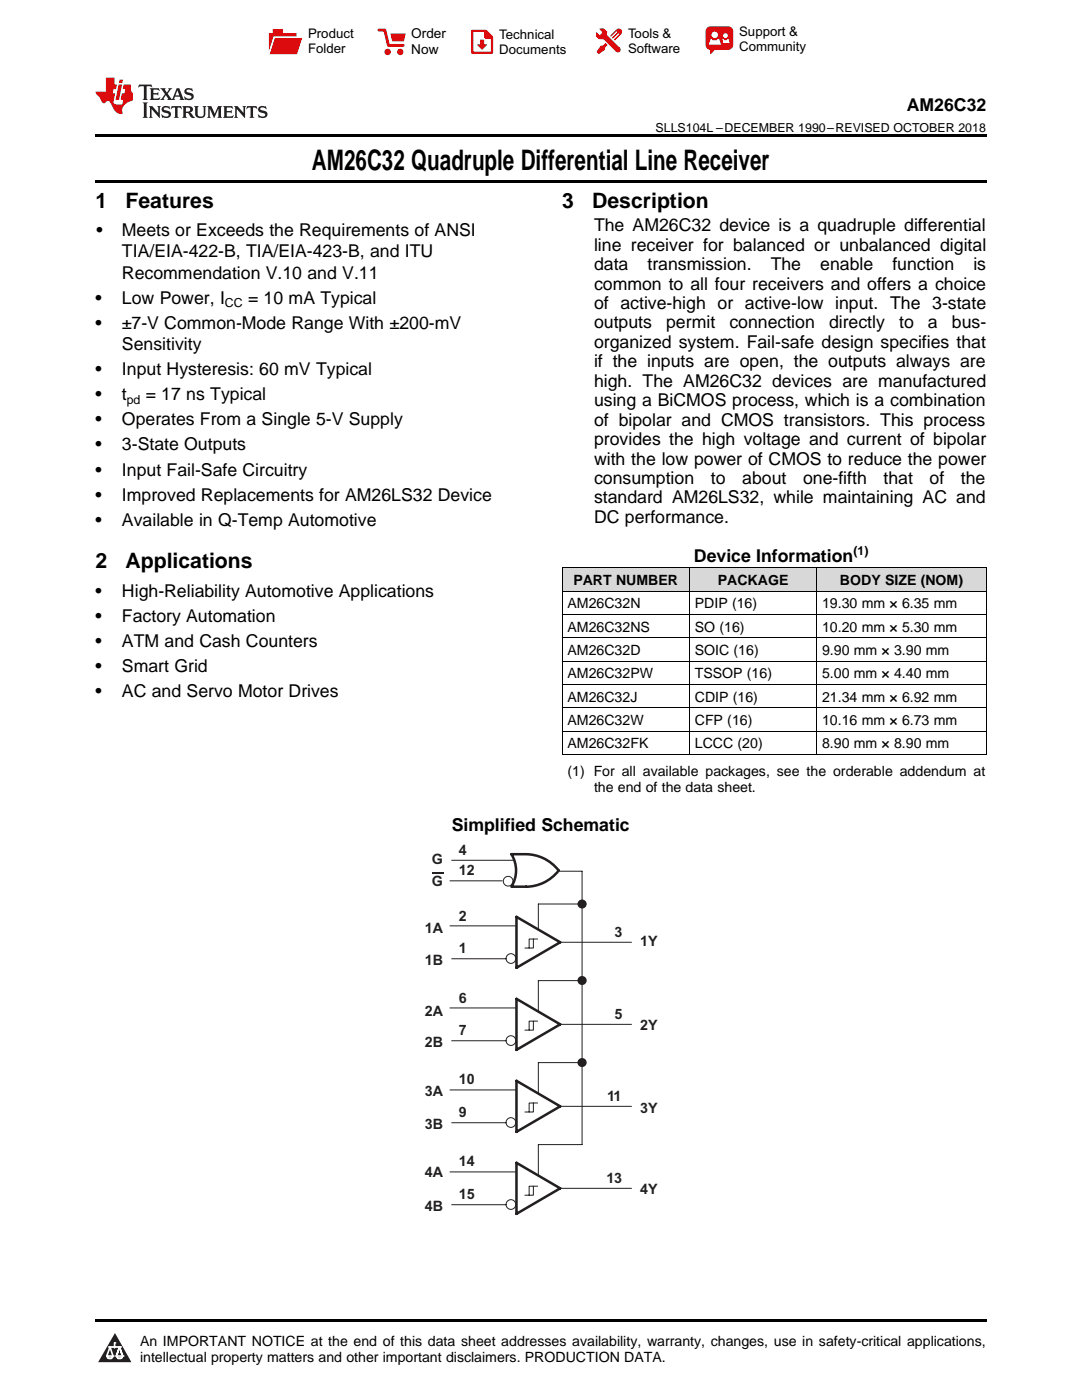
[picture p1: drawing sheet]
<svg xmlns="http://www.w3.org/2000/svg" width="216mm" height="279mm" viewBox="0 0 216 279" stroke-linecap="round" stroke-linejoin="round" font-family="sans-serif">
<defs><g id="words">
<text font-size="5.6" x="62.2" y="33.9">AM26C32 Quadruple Differential Line Receiver</text>
<g font-size="4.2">
<text x="19" y="41.4">1</text>
<text x="25" y="41.4">Features</text>
<text x="112.2" y="41.4">3</text>
<text x="118.2" y="41.4">Description</text>
<text x="19" y="113.3">2</text>
<text x="25" y="113.3">Applications</text>
</g>
<g font-size="3.5">
<text x="180.9" y="22.2">AM26C32</text>
<text x="19.2" y="47.1">•</text>
<text x="24.3" y="47.1">Meets or Exceeds the Requirements of ANSI</text>
<text x="118.5" y="46.1">The AM26C32 device is a quadruple differential</text>
<text x="24.3" y="51.4">TIA/EIA-422-B, TIA/EIA-423-B, and ITU</text>
<text x="118.5" y="50">line receiver for balanced or unbalanced digital</text>
<text x="118.5" y="53.9">data</text>
<text x="129.2" y="53.9">transmission.</text>
<text x="153.8" y="53.9">The</text>
<text x="163.7" y="53.9">enable</text>
<text x="178.1" y="53.9">function</text>
<text x="194.2" y="53.9">is</text>
<text x="24.3" y="55.6">Recommendation V.10 and V.11</text>
<text x="118.5" y="57.8">common to all four receivers and offers a choice</text>
<text x="19" y="60.6">•</text>
<text x="19" y="65.6">•</text>
<text x="24.3" y="60.6">Low Power, I</text>
<text x="24.3" y="65.6">±7-V Common-Mode Range With ±200-mV</text>
<text x="49.5" y="60.6">= 10 mA Typical</text>
<text x="118.5" y="61.7">of active-high or active-low input. The 3-state</text>
<text x="118.5" y="65.5">outputs</text>
<text x="132.9" y="65.5">permit</text>
<text x="145.5" y="65.5">connection</text>
<text x="165.4" y="65.5">directly</text>
<text x="179.4" y="65.5">to</text>
<text x="185.2" y="65.5">a</text>
<text x="190" y="65.5">bus-</text>
<text x="24.3" y="69.8">Sensitivity</text>
<text x="118.5" y="69.4">organized system. Fail-safe design specifies that</text>
<text x="19" y="74.9">•</text>
<text x="24.3" y="74.9">Input Hysteresis: 60 mV Typical</text>
<text x="118.5" y="73.3">if the inputs are open, the outputs always are</text>
<text x="118.5" y="77.2">high. The AM26C32 devices are manufactured</text>
<text x="19" y="79.9">•</text>
<text x="24.3" y="79.9">t</text>
<text x="29.1" y="79.9">= 17 ns Typical</text>
<text x="118.5" y="81.1">using a BiCMOS process, which is a combination</text>
<text x="19" y="84.9">•</text>
<text x="19" y="89.9">•</text>
<text x="24.3" y="84.9">Operates From a Single 5-V Supply</text>
<text x="24.3" y="89.9">3-State Outputs</text>
<text x="118.5" y="84.9">of bipolar and CMOS transistors. This process</text>
<text x="118.5" y="88.8">provides the high voltage and current of bipolar</text>
<text x="19" y="94.9">•</text>
<text x="24.3" y="94.9">Input Fail-Safe Circuitry</text>
<text x="118.5" y="92.7">with the low power of CMOS to reduce the power</text>
<text x="19" y="99.9">•</text>
<text x="24.3" y="99.9">Improved Replacements for AM26LS32 Device</text>
<text x="118.5" y="96.6">consumption</text>
<text x="118.5" y="100.5">standard AM26LS32, while maintaining AC and</text>
<text x="141.8" y="96.6">to</text>
<text x="148.1" y="96.6">about</text>
<text x="160.2" y="96.6">one-fifth</text>
<text x="176.3" y="96.6">that</text>
<text x="185.5" y="96.6">of</text>
<text x="191.7" y="96.6">the</text>
<text x="19" y="104.9">•</text>
<text x="24.3" y="104.9">Available in Q-Temp Automotive</text>
<text x="118.5" y="104.4">DC performance.</text>
<text x="138.5" y="112.1">Device Information</text>
<text x="19" y="119.1">•</text>
<text x="24.3" y="119.1">High-Reliability Automotive Applications</text>
<text x="19" y="124.1">•</text>
<text x="24.3" y="124.1">Factory Automation</text>
<text x="19" y="129.1">•</text>
<text x="24.3" y="129.1">ATM and Cash Counters</text>
<text x="19" y="134.1">•</text>
<text x="24.3" y="134.1">Smart Grid</text>
<text x="19" y="139.1">•</text>
<text x="24.3" y="139.1">AC and Servo Motor Drives</text>
<text x="90.1" y="165.8">Simplified Schematic</text>
</g>
<g font-size="2.9" fill="#231f20">
<text x="86.2" y="172.5">G</text>
<text x="91.6" y="170.5">4</text>
<text x="86.2" y="176.9">G</text>
<text x="91.6" y="174.6">12</text>
<text x="91.6" y="183.7">2</text>
<text x="84.8" y="186.1">1A</text>
<text x="91.6" y="190.1">1</text>
<text x="122.6" y="186.9">3</text>
<text x="127.7" y="188.8">1Y</text>
<text x="84.8" y="192.5">1B</text>
<text x="84.8" y="202.7">2A</text>
<text x="91.6" y="200.1">6</text>
<text x="122.6" y="203.3">5</text>
<text x="84.8" y="208.9">2B</text>
<text x="91.6" y="206.5">7</text>
<text x="127.7" y="205.5">2Y</text>
<text x="84.8" y="218.7">3A</text>
<text x="91.6" y="216.3">10</text>
<text x="121.2" y="219.7">11</text>
<text x="84.8" y="225.3">3B</text>
<text x="91.6" y="222.9">9</text>
<text x="127.7" y="222.1">3Y</text>
<text x="91.6" y="232.7">14</text>
<text x="84.8" y="234.8">4A</text>
<text x="91.6" y="239.3">15</text>
<text x="121" y="236.1">13</text>
<text x="127.7" y="238.2">4Y</text>
<text x="84.8" y="241.6">4B</text>
</g>
<g font-size="2.8">
<text x="114.4" y="116.7">PART NUMBER</text>
<text x="143.2" y="116.7">PACKAGE</text>
<text x="167.6" y="116.7">BODY SIZE (NOM)</text>
<text x="113.2" y="121.4">AM26C32N</text>
<text x="138.6" y="121.4">PDIP (16)</text>
<text x="164" y="121.4">19.30 mm × 6.35 mm</text>
<text x="113.2" y="126">AM26C32NS</text>
<text x="113.2" y="130.7">AM26C32D</text>
<text x="138.6" y="126">SO (16)</text>
<text x="138.6" y="130.7">SOIC (16)</text>
<text x="164" y="126">10.20 mm × 5.30 mm</text>
<text x="164" y="130.7">9.90 mm × 3.90 mm</text>
<text x="113.2" y="135.4">AM26C32PW</text>
<text x="138.6" y="135.4">TSSOP (16)</text>
<text x="164" y="135.4">5.00 mm × 4.40 mm</text>
<text x="113.2" y="140">AM26C32J</text>
<text x="138.6" y="140">CDIP (16)</text>
<text x="164" y="140">21.34 mm × 6.92 mm</text>
<text x="113.2" y="144.7">AM26C32W</text>
<text x="113.2" y="149.3">AM26C32FK</text>
<text x="138.6" y="144.7">CFP (16)</text>
<text x="138.6" y="149.3">LCCC (20)</text>
<text x="164" y="144.7">10.16 mm × 6.73 mm</text>
<text x="164" y="149.3">8.90 mm × 8.90 mm</text>
<text x="113.2" y="154.8">(1) For all available packages, see the orderable addendum at</text>
<text x="118.5" y="158">the end of the data sheet.</text>
<text x="27.9" y="268.6">An IMPORTANT NOTICE at the end of this data sheet addresses availability, warranty, changes, use in safety-critical applications,</text>
<text x="27.9" y="271.8">intellectual property matters and other important disclaimers. PRODUCTION DATA.</text>
</g>
<g font-size="2.7">
<text x="82.1" y="7.7">Order</text>
<text x="82.1" y="10.7">Now</text>
</g>
<g font-size="2.6">
<text x="61.5" y="7.6">Product</text>
<text x="61.5" y="10.6">Folder</text>
<text x="99.6" y="7.8">Technical</text>
<text x="99.6" y="10.8">Documents</text>
<text x="125.3" y="7.6">Tools &amp;</text>
<text x="125.3" y="10.6">Software</text>
<text x="147.5" y="7.2">Support &amp;</text>
<text x="147.5" y="10.2">Community</text>
</g>
<g font-size="2.5">
<text x="130.8" y="26.3">SLLS104L –DECEMBER 1990–REVISED OCTOBER 2018</text>
<text x="44.9" y="61.3">CC</text>
<text x="25.3" y="80.6">pd</text>
<text x="170.3" y="110.7">(1)</text>
</g>
</g></defs>
<g fill="#d8d8d8">
<path d="M112.2 113.3h25.4v4.7h-25.4z"/>
<path d="M137.6 113.3h25.4v4.7h-25.4z"/>
<path d="M163 113.3h33.8v4.7h-33.8z"/>
</g>
<path d="M22.9 266l3.3 5.9h-6.6z" fill="#231f20"/>
<path d="M21.3 270.6h1.2l-.3 .5h-.3a.53 .53 0 0 1-.6-.5z" fill-rule="evenodd" fill="#fff"/>
<path d="M21.3 270.6h1.2l-.3 .5h-.3a.53 .53 0 0 1-.6-.5z" fill="none" stroke="#231f20" stroke-width=".33"/>
<path d="M21.3 270.6l1.2 .1-.3 .4h-.5z" fill="none" stroke="#fff" stroke-width=".33"/>
<path d="M22.9 268.9h.1" fill="none" stroke="#fff" stroke-width=".33"/>
<path d="M22.9 268v.9z" fill="#fff"/>
<path d="M22.9 268v.9z" fill="none" stroke="#fff" stroke-width=".33"/>
<circle cx="22.9" cy="268" r=".16" fill="#fff"/>
<path d="M21.8 268.8h.1" fill="none" stroke="#fff" stroke-width=".33"/>
<path d="M21.8 268.8h2.2z" fill="#fff"/>
<path d="M21.8 268.8h2.2z" fill="none" stroke="#fff" stroke-width=".33"/>
<circle cx="24" cy="268.8" r=".16" fill="#fff"/>
<path d="M23.2 270.6h.1" fill="none" stroke="#fff" stroke-width=".33"/>
<path d="M23.8 268.8l-.6 1.8z" fill="#fff"/>
<path d="M23.8 268.8l-.6 1.8z" fill="none" stroke="#fff" stroke-width=".33"/>
<path d="M23.8 268.8l.7 1.8z" fill="#fff"/>
<path d="M23.8 268.8l.7 1.8z" fill="none" stroke="#fff" stroke-width=".33"/>
<path d="M24.4 270.6h.1" fill="none" stroke="#fff" stroke-width=".33"/>
<circle cx="21.3" cy="270.6" r=".16" fill="#fff"/>
<path d="M22 268.8l-.7 1.8z" fill="#fff"/>
<path d="M22 268.8l-.7 1.8z" fill="none" stroke="#fff" stroke-width=".33"/>
<path d="M22 268.8l.5 1.8z" fill="#fff"/>
<path d="M22 268.8l.5 1.8z" fill="none" stroke="#fff" stroke-width=".33"/>
<circle cx="22.5" cy="270.6" r=".16" fill="#fff"/>
<path d="M23.3 270.6h1.2a.63 .63 0 0 1-.6 .5 .63 .63 0 0 1-.6-.5z" fill-rule="evenodd" fill="#fff"/>
<path d="M23.3 270.6h1.2a.63 .63 0 0 1-.6 .5 .63 .63 0 0 1-.6-.5z" fill="none" stroke="#231f20" stroke-width=".33"/>
<path d="M23.3 270.6h1.2l-.4 .5h-.5z" fill="none" stroke="#fff" stroke-width=".33"/>
<path d="M23.2 270.6h.1" fill="none" stroke="#fff" stroke-width=".33"/>
<circle cx="24.5" cy="270.6" r=".16" fill="#fff"/>
<path d="M19 263.2h177.8v.5h-177.8z" fill="#000"/>
<path d="M86.2 174.2h2.2" fill="none" stroke="#231f20" stroke-width=".36"/>
<g fill="none" stroke="#231f20" stroke-width=".2">
<path d="M89.8 175.8h10.4M90.1 171.7h12.5M111.8 173.9h4.3v54.5h-8.7v6.2M89.8 184.8h13.3M90.1 191.3h10.9M111.8 188h14.2M116.1 180.4h-8.7v5.1M116.1 195.7h-8.7v6.2M89.8 217.5h13.3M89.8 201.2h13.3M90.1 207.7h10.9M111.8 204.4h14.2"/>
<path d="M116.1 212.1h-8.7v6.2M89.8 233.9h13.3M90.1 224.1h10.9M111.8 220.8h14.2M111.8 237.2h14.2M90.1 240.4h10.9"/>
<circle cx="101.4" cy="175.9" r=".97"/>
<circle cx="102" cy="191.3" r=".97"/>
<circle cx="102" cy="207.7" r=".97"/>
<circle cx="101.9" cy="224" r=".97"/>
<circle cx="101.9" cy="240.4" r=".97"/>
</g>
<path d="M105 177h-3a6.1 6.1 0 0 0 0-6.5h3a8.3 8.3 0 0 1 6.5 3.2 8.3 8.3 0 0 1-6.5 3.3M103.1 183l8.7 5-8.7 5.1zM103.1 199.3l8.7 5.1-8.7 5.1zM103.1 215.7l8.7 5.1-8.7 5.1zM103.1 232.1l8.7 5.1-8.7 5z" fill="none" stroke="#231f20" stroke-width=".5"/>
<path d="M105.6 187.4h.8v1.8h-.8z" fill-rule="evenodd" fill="#fff"/>
<path d="M104.7 189.2h.9M105.6 187.4h.8v1.8h-.8zM106.4 187.4h.9" fill="none" stroke="#231f20" stroke-width=".2"/>
<path d="M105.6 203.8h.8v1.8h-.8z" fill-rule="evenodd" fill="#fff"/>
<path d="M104.7 205.6h.9M105.6 203.8h.8v1.8h-.8zM106.4 203.8h.9" fill="none" stroke="#231f20" stroke-width=".2"/>
<path d="M105.6 220.1h.8v1.8h-.8z" fill-rule="evenodd" fill="#fff"/>
<path d="M104.7 221.9h.9M105.6 220.1h.8v1.8h-.8zM106.4 220.1h.9" fill="none" stroke="#231f20" stroke-width=".2"/>
<path d="M105.6 236.7h.8v1.8h-.8z" fill-rule="evenodd" fill="#fff"/>
<path d="M104.7 238.5h.9M105.6 236.7h.8v1.8h-.8zM106.4 236.7h.9" fill="none" stroke="#231f20" stroke-width=".2"/>
<circle cx="116.2" cy="180.4" r=".74" fill="#231f20"/>
<circle cx="116.2" cy="180.4" r=".74" fill="none" stroke="#231f20" stroke-width=".34"/>
<circle cx="116.2" cy="195.7" r=".74" fill="#231f20"/>
<circle cx="116.2" cy="195.7" r=".74" fill="none" stroke="#231f20" stroke-width=".34"/>
<circle cx="116.2" cy="212.1" r=".74" fill="#231f20"/>
<circle cx="116.2" cy="212.1" r=".74" fill="none" stroke="#231f20" stroke-width=".34"/>
<g fill="none" stroke="#000" stroke-width=".2">
<path d="M112.2 118h84.6M112.2 113.3h84.6M112.2 113.3v37.3M137.5 113.3v37.3M162.9 113.3v37.3M196.8 113.3v37.3M112.2 136.6h84.6M112.2 131.9h84.6M112.2 127.3h84.6M112.2 122.6h84.6M112.2 150.5h84.6M112.2 145.9h84.6"/>
<path d="M112.2 141.2h84.6"/>
</g>
<path d="M19 35.9h177.8v.5h-177.8zM19 26.8h177.8v.6h-177.8z" fill="#000"/>
<path d="M27.7 16.9l-.1 .6 .6-.3h.5v.2v2.2l-.2 .4h1l-.2-.4v-2.2v-.2h.5l.6 .3-.2-.6zM29.9 17.6l.2 .4v1.6l-.2 .4h1.9l.1-.6a1.09 1.09 0 0 1-1.3 .1v-.6h.6l.4 .2v-.7l-.2 .2h-.8v-.6l.2-.1a1.01 1.01 0 0 1 1 .3l-.1-.6zM32 17.6l.9 1.2-1 1.2h.9l-.2-.3 .5-.7 .5 .7-.3 .3h1.7l-.2-.3 .1-.4h1l.1 .4-.2 .3h1l-.3-.4-.7-2h-.5l-1 2.2-.8-1.1 .9-1.1h-.9l.2 .2-.4 .7-.4-.7 .2-.2zM35.4 18l.4 1h-.8zM37 17.7a.66 .66 0 0 0-.2 .8 .66 .66 0 0 0 .6 .4l.7 .2 .1 .2a.8 .8 0 0 1-.7 .4 .8 .8 0 0 1-.7-.5l.1 .8 .2-.2a.94 .94 0 0 0 1.1 .1 .94 .94 0 0 0 .4-.9 1.48 1.48 0 0 0-1.3-.6v-.4a1.1 1.1 0 0 1 1.2 .2l-.2-.6-.2 .1-.5-.1zM28.5 20.4l.2 .4v2.3l-.2 .4h1l-.2-.4v-2.3l.2-.4zM29.7 21.2l.2 .4v1.5l-.2 .4h.8l-.3-.4 .1-1.3 1.6 1.8v-2l.2-.4h-.7l.2 .2v1.1l-1.2-1.3zM32.5 21.3a.66 .66 0 0 0-.2 .8 .66 .66 0 0 0 .6 .4l.6 .2 .2 .2a.8 .8 0 0 1-.8 .4 .8 .8 0 0 1-.7-.5l.2 .7 .2-.1a.94 .94 0 0 0 1 .1 .94 .94 0 0 0 .5-1 1.47 1.47 0 0 0-1.3-.6l-.1-.3a1.1 1.1 0 0 1 1.3 .2l-.2-.6-.2 .1-.5-.2zM34.3 21.2l-.2 .6a.64 .64 0 0 1 .8-.3v1.6l-.2 .4h1l-.3-.4 .1-1.6a.66 .66 0 0 1 .8 .3l-.2-.6zM36.3 21.2l.3 .4v1.5l-.3 .4h1l-.2-.2v-.7h.5l.1 .1a.8 .8 0 0 0 1.2 .7l-1-1a.62 .62 0 0 0 .6-.5 .62 .62 0 0 0-.6-.7zM37.1 21.5h.1a.48 .48 0 0 1 .6 0 .48 .48 0 0 1 .1 .6l-.2 .1-.6 .1zM38.7 21.2l.2 .2a2.29 2.29 0 0 0 .4 2 1.05 1.05 0 0 0 1.7-.7v-1.3l.2-.2h-.8l.2 .4v1.1a.61 .61 0 0 1-.6 .6 .61 .61 0 0 1-.6-.6v-1.1l.3-.4zM41.3 21.2l.3 .4v1.5l-.3 .4h.8l-.2-.4v-1.4l.8 1.9 .9-1.9v1.4l-.2 .4h.9l-.2-.4v-1.5l.2-.4h-.8l-.7 1.5-.6-1.5zM44.5 21.2l.2 .4v1.5l-.2 .4h1.9l.2-.6a1.1 1.1 0 0 1-1.4 .2v-.7h.6l.4 .2v-.6l-.2 .1-.8 .1v-.6l.2-.1a1.02 1.02 0 0 1 1.1 .2l-.2-.5zM46.7 21.2l.2 .4v1.5l-.2 .4h.8l-.3-.4 .1-1.3 1.6 1.8v-2l.2-.4h-.7l.2 .2v1.1l-1.2-1.3zM49.3 21.2l-.1 .6a.64 .64 0 0 1 .8-.3v1.6l-.3 .4h1l-.2-.4v-1.6a.66 .66 0 0 1 .8 .3l-.1-.6zM51.7 21.3a.66 .66 0 0 0-.2 .7 .66 .66 0 0 0 .7 .5l.6 .2 .1 .2a.8 .8 0 0 1-.7 .4 .8 .8 0 0 1-.7-.5l.1 .7 .2-.1a.94 .94 0 0 0 1.1 .1 .94 .94 0 0 0 .4-1 1.48 1.48 0 0 0-1.2-.6l-.1-.3a1.1 1.1 0 0 1 1.2 .2l-.2-.6-.1 .1-.6-.2z" fill="#231f20"/>
<path d="M21.1 15.5v2.8h-2v.4l.9 .9a.96 .96 0 0 0 1 1 .59 .59 0 0 1 .5-.4 .59 .59 0 0 1 .5 .3l.4 .8a1.61 1.61 0 0 0 2.1 1.3 1.63 1.63 0 0 1 1.1-2.2l.9-.3v-1.5a1.6 1.6 0 0 1-.4-1.7h-1.4l-.2 .9h.5l-.2 .8h-.5l-.2 1v.3h.5l-.2 .9h-.7a.74 .74 0 0 1-1-.6l.3-1.6h-.5l.2-.8h.5l.1-.9h-.4v-1.4zM23.7 16.9l-.7 3h.8l.6-3zM23.8 15.9l-.1 .7h.7l.2-.7z" fill="#ee1d23"/>
<g fill="#d60000">
<path d="M54.4 5.8h2v.8h2.8v4.2h-5.5v-4.2h.7z" fill-rule="evenodd"/>
<path d="M54.7 7.5h5.6l-1 3.3h-5.6z" fill-rule="evenodd"/>
</g>
<path d="M54.6 7.4h5.8l-.1 .1h-5.5l-1.1 3.3z" fill-rule="evenodd" fill="#fff"/>
<path d="M54.6 7.4h5.8l-.1 .1h-5.5l-1.1 3.3z" fill="none" stroke="#fff" stroke-width=".2"/>
<path d="M75.6 6h1.2l.7 3.1h3" fill="none" stroke="#d60000" stroke-width=".56"/>
<g fill="#d60000">
<path d="M77.9 6.7h3.1l-.4 1.5h-2.3z" fill-rule="evenodd"/>
<circle cx="77.3" cy="10.4" r=".64"/>
<circle cx="79.9" cy="10.4" r=".64"/>
</g>
<path d="M94.2 6.2h2.7l1.3 1.2v3.1h-4z" fill="none" stroke="#d60000" stroke-width=".44"/>
<g fill="#d60000">
<path d="M95.8 7.9h.8v1h.6l-1 1.1-1-1v-.1h.6z" fill-rule="evenodd"/>
<path d="M96.6 6.2h.3l1.3 1.2v.4h-1.3l-.3-.4z" fill-rule="evenodd"/>
<path d="M119.6 5.7h.9l.6 .6 .1 .7 2.5 2.5-.8 .8-2.3-2.3-1.1-.2-.6-.6v-.8l.7 .6 .5-.4v-.2l-.4-.5z" fill-rule="evenodd"/>
<path d="M119.9 9.1h.4l.5-.5 .4 .4-.5 .5v.4l-1.2 .9-.5-.5z" fill-rule="evenodd"/>
<path d="M123 5.9a.67 .67 0 0 1 .9 0 .67 .67 0 0 1 0 .9z" fill-rule="evenodd"/>
<path d="M123 5.9l.9 .9-1.2 1.2h-.2l.1-.2 .9-.9 .1-.2h-.3l-.9 1h-.2v-.2l.9-1 .1-.2h-.3l-.9 1h-.2v-.2z" fill-rule="evenodd"/>
<circle cx="123.3" cy="9.9" r=".54"/>
</g>
<path d="M121.1 6.3l-.1 .7" fill="none" stroke="#d60000" stroke-width=".2"/>
<g fill="#d60000">
<path d="M141.1 5.5l.6-.2h3.6a.95 .95 0 0 1 1 .9v2.8a.95 .95 0 0 1-1 .9h-3.6a.95 .95 0 0 1-.9-.9v-2.8z" fill-rule="evenodd"/>
<path d="M141.7 9.9h.9l-.7 .9h-.2z" fill-rule="evenodd"/>
</g>
<g fill="#fff">
<path d="M144.3 8.6h1.3z"/>
<path d="M141.8 7.8h.3l.1 .2h.8l.2-.2h.3l.4 1.1h-2.5z" fill-rule="evenodd"/>
<path d="M144.2 7.8h.2l.2 .2h.4l.2-.2h.2l.2 .8h-1.3z" fill-rule="evenodd"/>
<circle cx="142.6" cy="6.9" r=".65"/>
<circle cx="144.8" cy="7.1" r=".48"/>
</g>
<use href="#words"/>
</svg>
